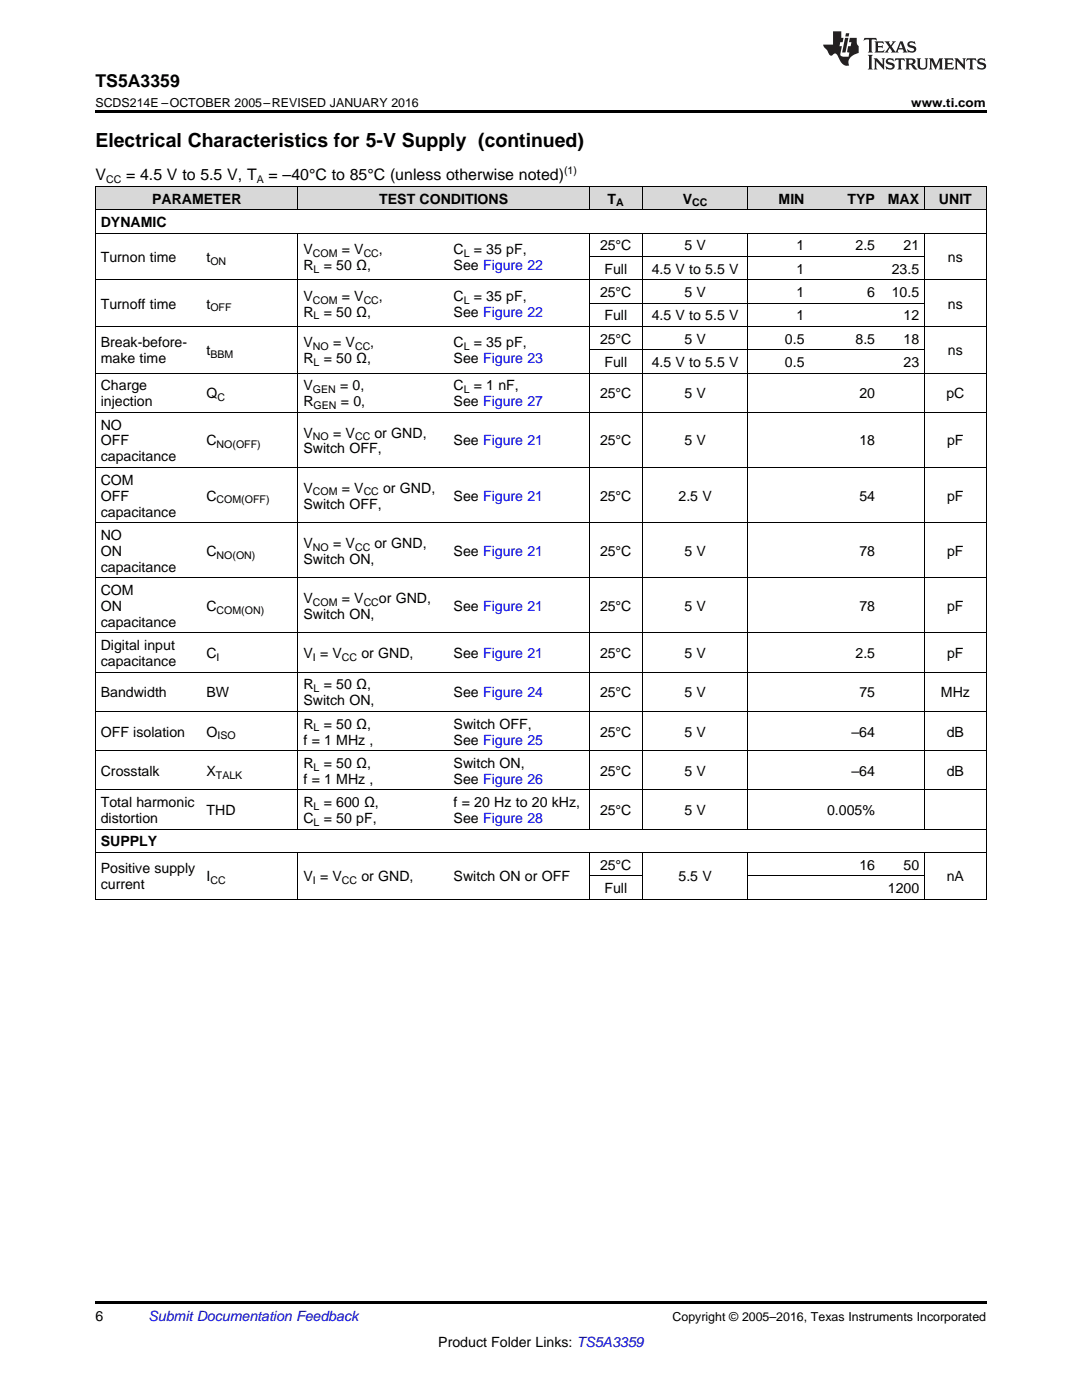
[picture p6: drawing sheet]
<svg xmlns="http://www.w3.org/2000/svg" width="216mm" height="279mm" viewBox="0 0 216 279" stroke-linecap="round" stroke-linejoin="round" font-family="sans-serif">
<defs><g id="words">
<text font-size="3.9" x="19" y="29.3">Electrical Characteristics for 5-V Supply (continued)</text>
<text font-size="3.5" x="19" y="17.3">TS5A3359</text>
<g font-size="3.2">
<text x="19" y="36">V</text>
<text x="25.2" y="36">= 4.5 V to 5.5 V, T</text>
<text x="53.6" y="36">= –40°C to 85°C (unless otherwise noted)</text>
</g>
<g font-size="2.8">
<text x="30.3" y="40.6">PARAMETER</text>
<text x="75.7" y="40.6">TEST CONDITIONS</text>
<text x="121.2" y="40.6">T</text>
<text x="136.2" y="40.6">V</text>
<text x="155.4" y="40.6">MIN</text>
<text x="169.1" y="40.6">TYP</text>
<text x="177.2" y="40.6">MAX</text>
<text x="187.4" y="40.6">UNIT</text>
<text x="20.1" y="45.3">DYNAMIC</text>
<text x="20.1" y="52.3">Turnon time</text>
<text x="41.2" y="52.3">t</text>
<text x="60.6" y="50.7">V</text>
<text x="60.6" y="53.9">R</text>
<text x="64.6" y="53.9">= 50 Ω,</text>
<text x="68.2" y="50.7">= V</text>
<text x="75.6" y="50.7">,</text>
<text x="90.5" y="50.7">C</text>
<text x="90.5" y="53.9">See Figure 22</text>
<text x="94.5" y="50.7">= 35 pF,</text>
<text x="119.7" y="50">25°C</text>
<text x="136.6" y="50">5 V</text>
<text x="159" y="50">1</text>
<text x="170.7" y="50">2.5</text>
<text x="180.3" y="50">21</text>
<text x="189.2" y="52.3">ns</text>
<text x="119.7" y="59.3">25°C</text>
<text x="120.6" y="54.6">Full</text>
<text x="130" y="54.6">4.5 V to 5.5 V</text>
<text x="136.6" y="59.3">5 V</text>
<text x="159" y="54.6">1</text>
<text x="159" y="59.3">1</text>
<text x="173" y="59.3">6</text>
<text x="177.9" y="54.6">23.5</text>
<text x="177.9" y="59.3">10.5</text>
<text x="20.1" y="61.6">Turnoff time</text>
<text x="41.2" y="61.6">t</text>
<text x="60.6" y="60">V</text>
<text x="60.6" y="63.2">R</text>
<text x="64.6" y="63.2">= 50 Ω,</text>
<text x="68.2" y="60">= V</text>
<text x="75.6" y="60">,</text>
<text x="90.5" y="60">C</text>
<text x="90.5" y="63.2">See Figure 22</text>
<text x="94.5" y="60">= 35 pF,</text>
<text x="120.6" y="63.9">Full</text>
<text x="130" y="63.9">4.5 V to 5.5 V</text>
<text x="159" y="63.9">1</text>
<text x="180.3" y="63.9">12</text>
<text x="189.2" y="61.6">ns</text>
<text x="20.1" y="69.3">Break-before-</text>
<text x="41.2" y="70.9">t</text>
<text x="60.6" y="69.3">V</text>
<text x="66.5" y="69.3">= V</text>
<text x="73.9" y="69.3">,</text>
<text x="90.5" y="69.3">C</text>
<text x="94.5" y="69.3">= 35 pF,</text>
<text x="119.7" y="68.6">25°C</text>
<text x="136.6" y="68.6">5 V</text>
<text x="156.6" y="68.6">0.5</text>
<text x="170.7" y="68.6">8.5</text>
<text x="180.3" y="68.6">18</text>
<text x="189.2" y="70.9">ns</text>
<text x="20.1" y="72.5">make time</text>
<text x="20.1" y="77.9">Charge</text>
<text x="60.6" y="72.5">R</text>
<text x="60.6" y="77.9">V</text>
<text x="64.6" y="72.5">= 50 Ω,</text>
<text x="67.9" y="77.9">= 0,</text>
<text x="90.5" y="72.5">See Figure 23</text>
<text x="90.5" y="77.9">C</text>
<text x="94.5" y="77.9">= 1 nF,</text>
<text x="120.6" y="73.2">Full</text>
<text x="130" y="73.2">4.5 V to 5.5 V</text>
<text x="156.6" y="73.2">0.5</text>
<text x="180.3" y="73.2">23</text>
<text x="20.1" y="81.1">injection</text>
<text x="41.2" y="79.5">Q</text>
<text x="60.6" y="81.1">R</text>
<text x="68" y="81.1">= 0,</text>
<text x="90.5" y="81.1">See Figure 27</text>
<text x="119.7" y="79.5">25°C</text>
<text x="136.6" y="79.5">5 V</text>
<text x="171.5" y="79.5">20</text>
<text x="188.8" y="79.5">pC</text>
<text x="20.1" y="85.7">NO</text>
<text x="20.1" y="88.9">OFF</text>
<text x="41.2" y="88.9">C</text>
<text x="60.6" y="87.3">V</text>
<text x="66.5" y="87.3">= V</text>
<text x="74.7" y="87.3">or GND,</text>
<text x="90.5" y="88.9">See Figure 21</text>
<text x="119.7" y="88.9">25°C</text>
<text x="136.6" y="88.9">5 V</text>
<text x="171.5" y="88.9">18</text>
<text x="189" y="88.9">pF</text>
<text x="20.1" y="92.1">capacitance</text>
<text x="60.6" y="90.5">Switch OFF,</text>
<text x="20.1" y="96.7">COM</text>
<text x="20.1" y="99.9">OFF</text>
<text x="41.2" y="99.9">C</text>
<text x="60.6" y="98.3">V</text>
<text x="60.6" y="101.5">Switch OFF,</text>
<text x="68.2" y="98.3">= V</text>
<text x="76.4" y="98.3">or GND,</text>
<text x="90.5" y="99.9">See Figure 21</text>
<text x="119.7" y="99.9">25°C</text>
<text x="135.4" y="99.9">2.5 V</text>
<text x="171.5" y="99.9">54</text>
<text x="189" y="99.9">pF</text>
<text x="20.1" y="103.1">capacitance</text>
<text x="20.1" y="107.7">NO</text>
<text x="20.1" y="110.9">ON</text>
<text x="41.2" y="110.9">C</text>
<text x="60.6" y="109.3">V</text>
<text x="60.6" y="112.5">Switch ON,</text>
<text x="66.5" y="109.3">= V</text>
<text x="74.7" y="109.3">or GND,</text>
<text x="90.5" y="110.9">See Figure 21</text>
<text x="119.7" y="110.9">25°C</text>
<text x="136.6" y="110.9">5 V</text>
<text x="171.5" y="110.9">78</text>
<text x="189" y="110.9">pF</text>
<text x="20.1" y="114.1">capacitance</text>
<text x="20.1" y="118.7">COM</text>
<text x="20.1" y="121.9">ON</text>
<text x="20.1" y="125.1">capacitance</text>
<text x="41.2" y="121.9">C</text>
<text x="60.6" y="120.3">V</text>
<text x="60.6" y="123.5">Switch ON,</text>
<text x="68.2" y="120.3">= V</text>
<text x="75.6" y="120.3">or GND,</text>
<text x="90.5" y="121.9">See Figure 21</text>
<text x="119.7" y="121.9">25°C</text>
<text x="136.6" y="121.9">5 V</text>
<text x="171.5" y="121.9">78</text>
<text x="189" y="121.9">pF</text>
<text x="20.1" y="129.8">Digital input</text>
<text x="41.2" y="131.3">C</text>
<text x="60.6" y="131.3">V = V</text>
<text x="72.1" y="131.3">or GND,</text>
<text x="90.5" y="131.3">See Figure 21</text>
<text x="119.7" y="131.3">25°C</text>
<text x="136.6" y="131.3">5 V</text>
<text x="170.7" y="131.3">2.5</text>
<text x="189" y="131.3">pF</text>
<text x="20.1" y="132.9">capacitance</text>
<text x="60.6" y="137.6">R</text>
<text x="64.6" y="137.6">= 50 Ω,</text>
<text x="20.1" y="139.2">Bandwidth</text>
<text x="41.2" y="139.2">BW</text>
<text x="60.6" y="140.8">Switch ON,</text>
<text x="90.5" y="139.2">See Figure 24</text>
<text x="119.7" y="139.2">25°C</text>
<text x="136.6" y="139.2">5 V</text>
<text x="171.5" y="139.2">75</text>
<text x="187.7" y="139.2">MHz</text>
<text x="20.1" y="147">OFF isolation</text>
<text x="41.2" y="147">O</text>
<text x="60.6" y="145.4">R</text>
<text x="60.6" y="148.6">f = 1 MHz ,</text>
<text x="64.6" y="145.4">= 50 Ω,</text>
<text x="90.5" y="145.4">Switch OFF,</text>
<text x="90.5" y="148.6">See Figure 25</text>
<text x="119.7" y="147">25°C</text>
<text x="136.6" y="147">5 V</text>
<text x="169.9" y="147">–64</text>
<text x="188.9" y="147">dB</text>
<text x="20.1" y="154.8">Crosstalk</text>
<text x="41.2" y="154.8">X</text>
<text x="60.6" y="153.2">R</text>
<text x="64.6" y="153.2">= 50 Ω,</text>
<text x="90.5" y="153.2">Switch ON,</text>
<text x="119.7" y="154.8">25°C</text>
<text x="136.6" y="154.8">5 V</text>
<text x="169.9" y="154.8">–64</text>
<text x="188.9" y="154.8">dB</text>
<text x="20.1" y="161.1">Total harmonic</text>
<text x="60.6" y="156.4">f = 1 MHz ,</text>
<text x="60.6" y="161.1">R</text>
<text x="64.6" y="161.1">= 600 Ω,</text>
<text x="90.5" y="156.4">See Figure 26</text>
<text x="90.5" y="161.1">f = 20 Hz to 20 kHz,</text>
<text x="20.1" y="164.3">distortion</text>
<text x="41.2" y="162.7">THD</text>
<text x="60.6" y="164.3">C</text>
<text x="64.6" y="164.3">= 50 pF,</text>
<text x="90.5" y="164.3">See Figure 28</text>
<text x="119.7" y="162.7">25°C</text>
<text x="136.6" y="162.7">5 V</text>
<text x="165" y="162.7">0.005%</text>
<text x="20.1" y="168.9">SUPPLY</text>
<text x="119.7" y="173.6">25°C</text>
<text x="171.5" y="173.6">16</text>
<text x="180.3" y="173.6">50</text>
<text x="20.1" y="174.3">Positive supply</text>
<text x="20.1" y="177.5">current</text>
<text x="41.2" y="175.9">I</text>
<text x="60.6" y="175.9">V = V</text>
<text x="72.1" y="175.9">or GND,</text>
<text x="90.5" y="175.9">Switch ON or OFF</text>
<text x="120.6" y="178.2">Full</text>
<text x="135.4" y="175.9">5.5 V</text>
<text x="177.2" y="178.2">1200</text>
<text x="188.9" y="175.9">nA</text>
<text x="19" y="263.6">6</text>
<text x="87.5" y="268.9">Product Folder Links: TS5A3359</text>
</g>
<text font-size="2.8" fill="#0000c8" x="29.6" y="263.6">Submit Documentation Feedback</text>
<g font-size="2.5">
<text x="19" y="21.4">SCDS214E –OCTOBER 2005–REVISED JANUARY 2016</text>
<text x="181.8" y="21.4">www.ti.com</text>
<text x="134.2" y="263.6">Copyright © 2005–2016, Texas Instruments Incorporated</text>
</g>
<g font-size="2.1">
<text x="112.5" y="34.7">(1)</text>
<text x="21.2" y="36.6">CC</text>
<text x="51.2" y="36.6">A</text>
<text x="122.9" y="41.2">A</text>
<text x="138.1" y="41.2">CC</text>
<text x="42" y="52.8">ON</text>
<text x="62.4" y="51.3">COM</text>
<text x="72.6" y="51.3">CC</text>
<text x="92.5" y="51.3">L</text>
<text x="62.6" y="54.4">L</text>
<text x="42" y="62.2">OFF</text>
<text x="62.4" y="60.6">COM</text>
<text x="62.6" y="63.7">L</text>
<text x="72.6" y="60.6">CC</text>
<text x="92.5" y="60.6">L</text>
<text x="42" y="71.5">BBM</text>
<text x="62.4" y="69.9">NO</text>
<text x="70.8" y="69.9">CC</text>
<text x="92.5" y="69.9">L</text>
<text x="62.6" y="73.1">L</text>
<text x="43.4" y="80">C</text>
<text x="62.4" y="78.5">GEN</text>
<text x="62.6" y="81.6">GEN</text>
<text x="92.5" y="78.5">L</text>
<text x="43.2" y="89.5">NO(OFF)</text>
<text x="62.4" y="87.9">NO</text>
<text x="70.8" y="87.9">CC</text>
<text x="43.2" y="100.5">COM(OFF)</text>
<text x="62.4" y="98.9">COM</text>
<text x="72.6" y="98.9">CC</text>
<text x="43.2" y="111.5">NO(ON)</text>
<text x="62.4" y="109.9">NO</text>
<text x="70.8" y="109.9">CC</text>
<text x="43.2" y="122.5">COM(ON)</text>
<text x="62.4" y="120.9">COM</text>
<text x="72.6" y="120.9">CC</text>
<text x="43.2" y="131.9">I</text>
<text x="62.4" y="131.9">I</text>
<text x="68.2" y="131.9">CC</text>
<text x="62.6" y="138.1">L</text>
<text x="43.4" y="147.6">ISO</text>
<text x="62.6" y="146">L</text>
<text x="43.1" y="155.4">TALK</text>
<text x="62.6" y="153.8">L</text>
<text x="62.6" y="161.6">L</text>
<text x="62.6" y="164.8">L</text>
<text x="42" y="176.5">CC</text>
<text x="62.4" y="176.5">I</text>
<text x="68.2" y="176.5">CC</text>
</g>
</g></defs>
<g fill="#d8d8d8">
<path d="M19 37.3h21.1v4.6h-21.1z"/>
<path d="M40.1 37.3h19.4v4.6h-19.4z"/>
<path d="M59.5 37.3h30v4.6h-30z"/>
<path d="M89.5 37.3h28.1v4.6h-28.1z"/>
<path d="M117.6 37.3h10.6v4.6h-10.6z"/>
<path d="M128.2 37.3h21.1v4.6h-21.1z"/>
<path d="M149.3 37.3h12.3v4.6h-12.3z"/>
<path d="M161.6 37.3h14.1v4.6h-14.1z"/>
<path d="M175.7 37.3h8.8v4.6h-8.8z"/>
<path d="M184.5 37.3h12.3v4.6h-12.3z"/>
</g>
<path d="M19 22h177.8v.5h-177.8zM19 259.7h177.8v.5h-177.8z" fill="#000"/>
<g fill="none" stroke="#000" stroke-width=".2">
<path d="M19 37.2h177.8M19.1 37.2v142.3M59.5 37.2v4.7M117.6 37.2v4.7M128.1 37.2v4.7M149.2 37.2v4.7M184.4 37.2v4.7M196.8 37.2v142.3M19 55.8h177.8M19 46.5h177.8M19 41.9h177.8M59.5 46.6v118.9"/>
<path d="M117.6 46.6v118.9M117.6 51.2h66.9M128.1 46.6v118.9M149.2 46.6v118.9M184.4 46.6v118.9M19 74.5h177.8M19 65.1h177.8M117.6 69.8h66.9M117.6 60.5h66.9M19 93.3h177.8M19 82.3h177.8M19 115.3h177.8"/>
<path d="M19 104.3h177.8M19 134.1h177.8M19 126.3h177.8M19 157.6h177.8M19 149.8h177.8M19 142h177.8M19 179.4h177.8M19 170.1h177.8M19 165.5h177.8M59.5 170.2v9.3M117.6 170.2v9.3M117.6 174.8h10.6"/>
<path d="M128.1 170.2v9.3M149.2 170.2v9.3M149.3 174.8h35.2M184.4 170.2v9.3"/>
</g>
<g fill="#231f20">
<path d="M172.5 7.6l-.1 .5 .4-.2h.6v.1v2.1l-.2 .4h.9l-.2-.4v-2.1l.1-.1h.5l.5 .2-.2-.5zM174.5 8.3l.2 .3v1.5l-.2 .4h1.8l.2-.6a1.04 1.04 0 0 1-1.3 .2v-.7h.6l.3 .2v-.6l-.3 .2h-.6v-.6l.8-.1 .4 .3-.2-.5zM176.5 8.3l.9 1.1-.9 1.1h.8l-.2-.2 .4-.7 .5 .7-.2 .2h1.5l-.2-.2 .2-.4h.9l.1 .4-.2 .2h1l-.3-.3-.7-1.9h-.5l-.9 2-.8-1 .9-1h-.8l.1 .3-.4 .5-.3-.6 .1-.2zM179.7 8.6l.4 1h-.7zM181.3 8.4a.63 .63 0 0 0-.2 .7 .63 .63 0 0 0 .6 .4l.6 .2 .1 .2a.75 .75 0 0 1-.7 .4 .75 .75 0 0 1-.6-.5l.1 .7 .1-.1a1.11 1.11 0 0 0 1.5-.6 1.13 1.13 0 0 0-1.2-.8l-.1-.4a1.04 1.04 0 0 1 1.2 .2l-.2-.5-.2 .1-.4-.2zM173.2 10.9l.2 .4v2.2l-.2 .4h1l-.3-.4v-2.2l.3-.4zM174.3 11.6l.3 .4v1.5l-.3 .4h.8l-.2-.4v-1.3l1.5 1.7v-1.9l.2-.4h-.7l.2 .4v.9l-1.1-1.3zM177 11.8a.62 .62 0 0 0-.2 .7 .62 .62 0 0 0 .6 .4l.6 .1 .1 .3a.76 .76 0 0 1-.7 .3 .76 .76 0 0 1-.7-.4l.2 .7 .1-.1a1.11 1.11 0 0 0 1.5-.6 1.13 1.13 0 0 0-1.2-.8l-.1-.4a1.04 1.04 0 0 1 1.2 .2l-.2-.6-.2 .1-.5-.1zM178.7 11.6l-.2 .6a.61 .61 0 0 1 .8-.3v1.6l-.2 .4h.9l-.2-.4v-1.6a.63 .63 0 0 1 .7 .3l-.1-.6zM180.6 11.6l.3 .4v1.5l-.3 .4h1l-.2-.2-.1-.8 .6 .2a.76 .76 0 0 0 1.2 .7l-1-1a.58 .58 0 0 0 .6-.5 .58 .58 0 0 0-.5-.6zM181.4 11.9h.1a.45 .45 0 0 1 .5 .1 .45 .45 0 0 1 .1 .5l-.8 .2zM182.9 11.6l.2 .2a2.17 2.17 0 0 0 .3 1.9 .99 .99 0 0 0 1.6-.6v-1.1l.2-.4h-.7l.2 .2a1.92 1.92 0 0 1-.2 1.8 .6 .6 0 0 1-.9-.5v-1.1l.2-.4zM185.4 11.6l.2 .4v1.5l-.2 .4h.7l-.2-.4v-1.4l.8 1.8 .8-1.8v1.4l-.2 .4h.9l-.2-.4v-1.5l.2-.4h-.8l-.6 1.5-.6-1.5zM188.4 11.6l.2 .4v1.5l-.2 .4h1.8l.1-.6a1.04 1.04 0 0 1-1.2 .1v-.6h.5l.4 .2v-.6l-.4 .2h-.5v-.7h.8l.3 .3-.1-.6zM190.5 11.6l.2 .4v1.5l-.2 .4h.7l-.2-.4v-1.3l1.5 1.7v-1.9l.2-.4h-.7l.2 .4v.9l-1.1-1.3zM192.9 11.6l-.1 .6a.61 .61 0 0 1 .7-.3l.1 1.6-.3 .4h1l-.3-.4 .1-1.6a.63 .63 0 0 1 .7 .3l-.1-.6zM195.2 11.8a.62 .62 0 0 0-.2 .7 .62 .62 0 0 0 .6 .4l.6 .1 .1 .3a.76 .76 0 0 1-.7 .3 .76 .76 0 0 1-.6-.4l.1 .7 .1-.1a1.11 1.11 0 0 0 1.6-.6 1.13 1.13 0 0 0-1.3-.8l-.1-.4a1.04 1.04 0 0 1 1.2 .2l-.1-.6-.2 .1-.5-.1z"/>
<path d="M166.2 6.3v2.6h-1.9v.4l.8 .9a.91 .91 0 0 0 1 .8 .56 .56 0 0 1 .5-.3 .56 .56 0 0 1 .5 .3l.4 .8a1.53 1.53 0 0 0 1.9 1.2 1.54 1.54 0 0 1 1-2.1l.9-.3v-1.4a1.52 1.52 0 0 1-.4-1.6h-1.3l-.2 .8h.5l-.2 .8h-.5l-.1 1v.2l.4 .1-.2 .8a1.93 1.93 0 0 1-1.6-.3l.3-1.8h-.5l.2-.8h.4l.2-.8h-.4v-1.3zM168.6 7.6l-.6 2.9h.7l.6-2.9zM168.8 6.6l-.1 .7h.6l.2-.7z"/>
</g>
<use href="#words"/>
</svg>
